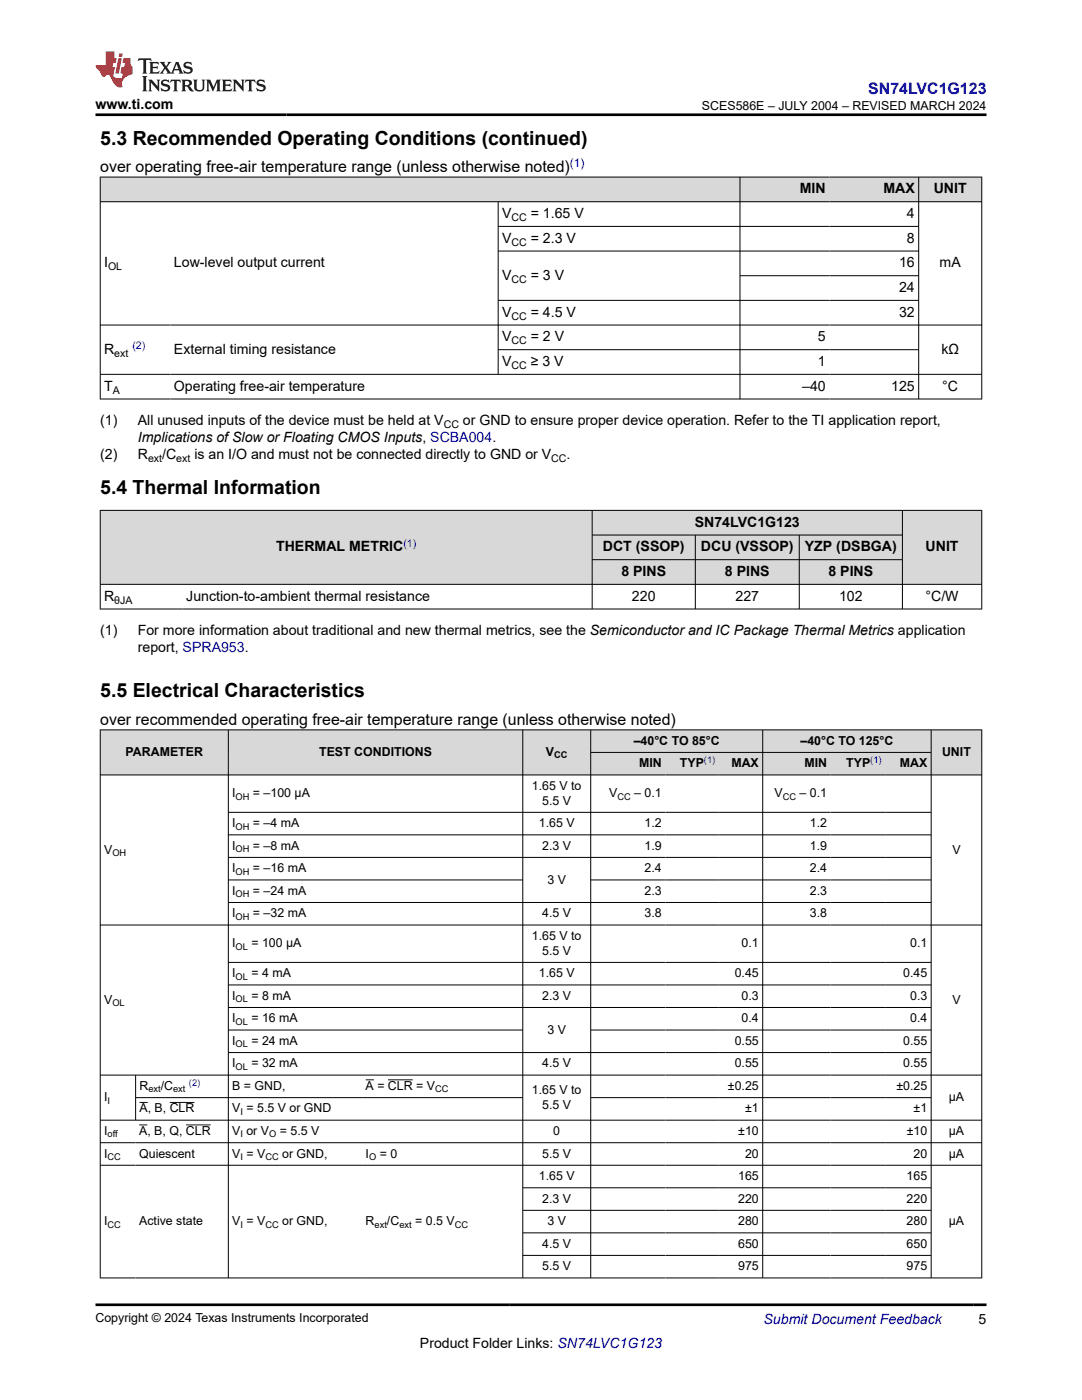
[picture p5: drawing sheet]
<svg xmlns="http://www.w3.org/2000/svg" width="216mm" height="279mm" viewBox="0 0 216 279" stroke-linecap="round" stroke-linejoin="round" font-family="sans-serif">
<defs><g id="words">
<g font-size="3.9">
<text x="20" y="28.8">5.3 Recommended Operating Conditions (continued)</text>
<text x="20" y="98.5">5.4 Thermal Information</text>
<text x="20" y="139.2">5.5 Electrical Characteristics</text>
</g>
<text font-size="3.2" fill="#00f" x="173.3" y="18.7">SN74LVC1G123</text>
<g font-size="3.2">
<text x="20" y="34.3">over operating free-air temperature range (unless otherwise noted)</text>
<text x="20" y="144.6">over recommended operating free-air temperature range (unless otherwise noted)</text>
</g>
<g font-size="2.8">
<text x="19.1" y="21.8">www.ti.com</text>
<text x="159.6" y="38.6">MIN</text>
<text x="176.3" y="38.6">MAX</text>
<text x="186.3" y="38.6">UNIT</text>
<text x="100.2" y="43.5">V</text>
<text x="105.9" y="43.5">= 1.65 V</text>
<text x="181" y="43.5">4</text>
<text x="20.8" y="53.4">I</text>
<text x="34.7" y="53.4">Low-level output current</text>
<text x="100.2" y="48.5">V</text>
<text x="105.9" y="48.5">= 2.3 V</text>
<text x="179.4" y="53.4">16</text>
<text x="181" y="48.5">8</text>
<text x="187.5" y="53.4">mA</text>
<text x="100.2" y="55.8">V</text>
<text x="105.9" y="55.8">= 3 V</text>
<text x="179.4" y="58.3">24</text>
<text x="100.2" y="63.2">V</text>
<text x="105.9" y="63.2">= 4.5 V</text>
<text x="179.4" y="63.2">32</text>
<text x="20.8" y="70.6">R</text>
<text x="34.7" y="70.6">External timing resistance</text>
<text x="100.2" y="68.1">V</text>
<text x="105.9" y="68.1">= 2 V</text>
<text x="163.2" y="68.1">5</text>
<text x="187.8" y="70.6">kΩ</text>
<text x="20.8" y="78">T</text>
<text x="34.7" y="78">Operating free-air temperature</text>
<text x="100.2" y="73.1">V</text>
<text x="105.9" y="73.1">≥ 3 V</text>
<text x="160.1" y="78">–40</text>
<text x="163.2" y="73.1">1</text>
<text x="177.8" y="78">125</text>
<text x="188" y="78">°C</text>
<text x="20" y="84.8">(1)</text>
<text x="27.5" y="84.8">All unused inputs of the device must be held at V</text>
<text x="27.5" y="88.2">Implications of Slow or Floating CMOS Inputs, SCBA004.</text>
<text x="92.4" y="84.8">or GND to ensure proper device operation. Refer to the TI application report,</text>
<text x="20" y="91.6">(2)</text>
<text x="27.5" y="91.6">R</text>
<text x="32.4" y="91.6">/C</text>
<text x="38.8" y="91.6">is an I/O and must not be connected directly to GND or V</text>
<text x="113.1" y="91.6">.</text>
<text x="138.6" y="105.1">SN74LVC1G123</text>
<text x="55.1" y="110.1">THERMAL METRIC</text>
<text x="120.3" y="110.1">DCT (SSOP)</text>
<text x="139.9" y="110.1">DCU (VSSOP)</text>
<text x="160.6" y="110.1">YZP (DSBGA)</text>
<text x="184.7" y="110.1">UNIT</text>
<text x="20.8" y="119.9">R</text>
<text x="37.2" y="119.9">Junction-to-ambient thermal resistance</text>
<text x="124" y="115">8 PINS</text>
<text x="126.1" y="119.9">220</text>
<text x="144.6" y="115">8 PINS</text>
<text x="146.8" y="119.9">227</text>
<text x="165.3" y="115">8 PINS</text>
<text x="167.4" y="119.9">102</text>
<text x="184.7" y="119.9">°C/W</text>
<text x="20" y="126.7">(1)</text>
<text x="27.5" y="130.1">report, SPRA953.</text>
<text x="27.5" y="126.7">For more information about traditional and new thermal metrics, see the Semiconductor and IC Package Thermal Metrics application</text>
<text x="83.8" y="269">Product Folder Links: SN74LVC1G123</text>
<text x="195.3" y="264.2">5</text>
</g>
<text font-size="2.8" fill="#00f" x="152.4" y="264.2">Submit Document Feedback</text>
<g font-size="2.5">
<text x="140.1" y="21.9">SCES586E – JULY 2004 – REVISED MARCH 2024</text>
<text x="126.4" y="148.6">–40°C TO 85°C</text>
<text x="159.7" y="148.6">–40°C TO 125°C</text>
<text x="25.1" y="150.9">PARAMETER</text>
<text x="63.7" y="150.9">TEST CONDITIONS</text>
<text x="108.9" y="150.9">V</text>
<text x="127.5" y="153.1">MIN</text>
<text x="135.7" y="153.1">TYP</text>
<text x="145.9" y="153.1">MAX</text>
<text x="160.5" y="153.1">MIN</text>
<text x="168.8" y="153.1">TYP</text>
<text x="179.5" y="153.1">MAX</text>
<text x="188" y="150.9">UNIT</text>
<text x="46.3" y="159.1">I</text>
<text x="50.5" y="159.1">= –100 µA</text>
<text x="106.2" y="157.6">1.65 V to</text>
<text x="108.2" y="160.6">5.5 V</text>
<text x="121.6" y="159.1">V</text>
<text x="126.6" y="159.1">– 0.1</text>
<text x="154.5" y="159.1">V</text>
<text x="159.6" y="159.1">– 0.1</text>
<text x="46.3" y="165.1">I</text>
<text x="50.5" y="165.1">= –4 mA</text>
<text x="107.5" y="165.1">1.65 V</text>
<text x="128.6" y="165.1">1.2</text>
<text x="161.6" y="165.1">1.2</text>
<text x="20.8" y="170.3">V</text>
<text x="46.3" y="169.6">I</text>
<text x="50.5" y="169.6">= –8 mA</text>
<text x="108.2" y="169.6">2.3 V</text>
<text x="128.6" y="169.6">1.9</text>
<text x="161.6" y="169.6">1.9</text>
<text x="190" y="170.3">V</text>
<text x="46.3" y="174.1">I</text>
<text x="46.3" y="178.6">I</text>
<text x="50.5" y="174.1">= –16 mA</text>
<text x="50.5" y="178.6">= –24 mA</text>
<text x="109.2" y="176.3">3 V</text>
<text x="128.6" y="174.1">2.4</text>
<text x="128.6" y="178.6">2.3</text>
<text x="161.6" y="174.1">2.4</text>
<text x="161.6" y="178.6">2.3</text>
<text x="46.3" y="183.1">I</text>
<text x="50.5" y="183.1">= –32 mA</text>
<text x="108.2" y="183.1">4.5 V</text>
<text x="128.6" y="183.1">3.8</text>
<text x="161.6" y="183.1">3.8</text>
<text x="46.3" y="189.1">I</text>
<text x="50.2" y="189.1">= 100 µA</text>
<text x="106.2" y="187.6">1.65 V to</text>
<text x="108.2" y="190.5">5.5 V</text>
<text x="148" y="189.1">0.1</text>
<text x="181.6" y="189.1">0.1</text>
<text x="46.3" y="195">I</text>
<text x="50.2" y="195">= 4 mA</text>
<text x="107.5" y="195">1.65 V</text>
<text x="146.6" y="195">0.45</text>
<text x="180.2" y="195">0.45</text>
<text x="20.8" y="200.3">V</text>
<text x="46.3" y="199.5">I</text>
<text x="50.2" y="199.5">= 8 mA</text>
<text x="108.2" y="199.5">2.3 V</text>
<text x="148" y="199.5">0.3</text>
<text x="181.6" y="199.5">0.3</text>
<text x="190" y="200.3">V</text>
<text x="46.3" y="204">I</text>
<text x="46.3" y="208.5">I</text>
<text x="50.2" y="204">= 16 mA</text>
<text x="50.2" y="208.5">= 24 mA</text>
<text x="109.2" y="206.3">3 V</text>
<text x="146.6" y="208.5">0.55</text>
<text x="148" y="204">0.4</text>
<text x="180.2" y="208.5">0.55</text>
<text x="181.6" y="204">0.4</text>
<text x="46.3" y="213">I</text>
<text x="50.2" y="213">= 32 mA</text>
<text x="108.2" y="213">4.5 V</text>
<text x="146.6" y="213">0.55</text>
<text x="180.2" y="213">0.55</text>
<text x="20.8" y="219.8">I</text>
<text x="27.8" y="217.5">R</text>
<text x="32.1" y="217.5">/C</text>
<text x="46.3" y="217.5">B = GND,</text>
<text x="73" y="217.5">A = CLR = V</text>
<text x="106.2" y="218.3">1.65 V to</text>
<text x="108.2" y="221.3">5.5 V</text>
<text x="145.3" y="217.5">±0.25</text>
<text x="178.9" y="217.5">±0.25</text>
<text x="189.3" y="219.8">µA</text>
<text x="20.8" y="226.5">I</text>
<text x="27.8" y="226.5">A, B, Q, CLR</text>
<text x="27.8" y="222">A, B, CLR</text>
<text x="46.3" y="222">V = 5.5 V or GND</text>
<text x="46.3" y="226.5">V or V</text>
<text x="55.8" y="226.5">= 5.5 V</text>
<text x="110.4" y="226.5">0</text>
<text x="147.3" y="226.5">±10</text>
<text x="148.7" y="222">±1</text>
<text x="180.9" y="226.5">±10</text>
<text x="182.3" y="222">±1</text>
<text x="189.3" y="226.5">µA</text>
<text x="20.8" y="231">I</text>
<text x="27.8" y="231">Quiescent</text>
<text x="46.3" y="231">V = V</text>
<text x="56.3" y="231">or GND,</text>
<text x="73" y="231">I</text>
<text x="75.8" y="231">= 0</text>
<text x="108.2" y="231">5.5 V</text>
<text x="148.7" y="231">20</text>
<text x="182.3" y="231">20</text>
<text x="189.3" y="231">µA</text>
<text x="107.5" y="235.5">1.65 V</text>
<text x="147.3" y="235.5">165</text>
<text x="180.9" y="235.5">165</text>
<text x="20.8" y="244.5">I</text>
<text x="27.8" y="244.5">Active state</text>
<text x="46.3" y="244.5">V = V</text>
<text x="56.3" y="244.5">or GND,</text>
<text x="73" y="244.5">R</text>
<text x="77.2" y="244.5">/C</text>
<text x="82.8" y="244.5">= 0.5 V</text>
<text x="108.2" y="240">2.3 V</text>
<text x="109.2" y="244.5">3 V</text>
<text x="147.3" y="240">220</text>
<text x="147.3" y="244.5">280</text>
<text x="180.9" y="240">220</text>
<text x="180.9" y="244.5">280</text>
<text x="189.3" y="244.5">µA</text>
<text x="108.2" y="249">4.5 V</text>
<text x="147.3" y="249">650</text>
<text x="180.9" y="249">650</text>
<text x="108.2" y="253.5">5.5 V</text>
<text x="147.3" y="253.5">975</text>
<text x="180.9" y="253.5">975</text>
<text x="19.1" y="263.9">Copyright © 2024 Texas Instruments Incorporated</text>
</g>
<text font-size="2.4" fill="#00f" x="113.7" y="33.2">(1)</text>
<g font-size="2.1">
<text x="102.1" y="44.1">CC</text>
<text x="21.6" y="53.9">OL</text>
<text x="102.1" y="49">CC</text>
<text x="102.1" y="56.4">CC</text>
<text x="102.1" y="63.8">CC</text>
<text x="22.8" y="71.2">ext</text>
<text x="102.1" y="68.7">CC</text>
<text x="102.1" y="73.6">CC</text>
<text x="22.5" y="78.5">A</text>
<text x="88.5" y="85.3">CC</text>
<text x="29.5" y="92.1">ext</text>
<text x="35.2" y="92.1">ext</text>
<text x="110" y="92.1">CC</text>
<text x="22.8" y="120.5">θJA</text>
</g>
<g font-size="2.1" fill="#00f">
<text x="26.4" y="69.7">(2)</text>
<text x="80.5" y="109.1">(1)</text>
</g>
<g font-size="1.9">
<text x="110.6" y="151.4">CC</text>
<text x="47" y="159.6">OH</text>
<text x="123.2" y="159.6">CC</text>
<text x="156.2" y="159.6">CC</text>
<text x="47" y="165.6">OH</text>
<text x="22.4" y="170.8">OH</text>
<text x="47" y="170.1">OH</text>
<text x="47" y="174.6">OH</text>
<text x="47" y="179.1">OH</text>
<text x="47" y="183.6">OH</text>
<text x="47" y="189.5">OL</text>
<text x="47" y="195.5">OL</text>
<text x="22.4" y="200.8">OL</text>
<text x="47" y="200">OL</text>
<text x="47" y="204.5">OL</text>
<text x="47" y="209">OL</text>
<text x="47" y="213.5">OL</text>
<text x="21.5" y="220.3">I</text>
<text x="29.6" y="218">ext</text>
<text x="34.6" y="218">ext</text>
<text x="86.8" y="218">CC</text>
<text x="21.5" y="227">off</text>
<text x="48" y="222.5">I</text>
<text x="48" y="227">I</text>
<text x="53.7" y="227">O</text>
<text x="21.5" y="231.5">CC</text>
<text x="48" y="231.5">I</text>
<text x="53" y="231.5">CC</text>
<text x="73.6" y="231.5">O</text>
<text x="21.5" y="245">CC</text>
<text x="48" y="245">I</text>
<text x="53" y="245">CC</text>
<text x="74.7" y="245">ext</text>
<text x="79.7" y="245">ext</text>
<text x="90.7" y="245">CC</text>
</g>
<g font-size="1.9" fill="#00f">
<text x="140.5" y="152.3">(1)</text>
<text x="173.7" y="152.3">(1)</text>
<text x="37.7" y="216.7">(2)</text>
</g>
</g></defs>
<g fill="#d8d8d8">
<path d="M20 35.3h175.9v5h-175.9z" fill-rule="evenodd"/>
<path d="M20.1 35.4h127.5v4.8h-127.5z" fill-rule="evenodd"/>
<path d="M147.7 35.4h17.8v4.8h-17.8z" fill-rule="evenodd"/>
<path d="M165.5 35.4h17.8v4.8h-17.8z" fill-rule="evenodd"/>
<path d="M183.4 35.4h12.4v4.8h-12.4z" fill-rule="evenodd"/>
</g>
<g fill="none" stroke="#000" stroke-width=".2">
<path d="M19.9 35.3h176.1M20 35.3v44.4M147.7 35.3v44.4M183.3 35.3v44.4M195.9 35.3v44.4M19.9 40.3h176.1M99.4 40.3v34.5M99.4 45.2h84M99.4 50.1h84M147.7 55h35.7M183.4 59.9h-84M19.9 64.9h176.1"/>
<path d="M19.9 74.7h176.1M19.9 79.6h176.1M99.4 69.8h84"/>
</g>
<g fill="#d8d8d8">
<path d="M20 101.9h175.9v4.9h-175.9z" fill-rule="evenodd"/>
<path d="M20.1 101.9h98v14.7h-98z" fill-rule="evenodd"/>
<path d="M118.2 101.9h61.8v4.8h-61.8z" fill-rule="evenodd"/>
<path d="M180.1 101.9h15.7v14.7h-15.7z" fill-rule="evenodd"/>
<path d="M118.2 106.8h20.5v4.8h-20.5z" fill-rule="evenodd"/>
<path d="M138.8 106.8h20.6v4.8h-20.6z" fill-rule="evenodd"/>
<path d="M159.5 106.8h20.5v4.8h-20.5z" fill-rule="evenodd"/>
<path d="M118.2 111.8h20.5v4.8h-20.5z" fill-rule="evenodd"/>
<path d="M138.8 111.8h20.6v4.8h-20.6z" fill-rule="evenodd"/>
<path d="M159.5 111.8h20.5v4.8h-20.5z" fill-rule="evenodd"/>
</g>
<path d="M19.9 101.9h176.1M19.9 116.6h176.1M20 101.8v19.8M118.2 101.8v19.8M118.2 106.8h61.9M118.2 111.7h61.9M138.7 106.8v14.8M159.5 106.8v14.8M180.1 101.8v19.8M195.9 101.8v19.8M19.9 121.5h176.1" fill="none" stroke="#000" stroke-width=".2"/>
<g fill="#d8d8d8">
<path d="M20 145.7h175.9v4.5h-175.9z" fill-rule="evenodd"/>
<path d="M20.1 145.7h25.4v8.9h-25.4z" fill-rule="evenodd"/>
<path d="M45.6 145.7h58.7v8.9h-58.7z" fill-rule="evenodd"/>
<path d="M104.4 145.7h13.4v8.9h-13.4z" fill-rule="evenodd"/>
<path d="M117.9 145.7h34.2v4.4h-34.2z" fill-rule="evenodd"/>
<path d="M152.3 145.7h33.4v4.4h-33.4z" fill-rule="evenodd"/>
<path d="M185.9 145.7h9.9v8.9h-9.9z" fill-rule="evenodd"/>
<path d="M117.9 150.2h14.9v4.4h-14.9z" fill-rule="evenodd"/>
<path d="M132.8 150.2h10.6v4.4h-10.6z" fill-rule="evenodd"/>
<path d="M143.4 150.2h8.7v4.4h-8.7z" fill-rule="evenodd"/>
<path d="M152.3 150.2h13.4v4.4h-13.4z" fill-rule="evenodd"/>
<path d="M165.7 150.2h10.9v4.4h-10.9z" fill-rule="evenodd"/>
<path d="M176.6 150.2h9.1v4.4h-9.1z" fill-rule="evenodd"/>
</g>
<g fill="none" stroke="#000" stroke-width=".2">
<path d="M19.9 145.7h176.1M19.9 154.7h176.1M20 145.6v109.5M45.6 145.6v109.5M104.3 145.6v109.5M117.9 145.6v109.5M117.9 150.2h68M152.2 145.6v109.5M185.8 145.6v109.5M195.9 145.6v109.5M45.6 162.1h140.3M45.6 166.6h140.3"/>
<path d="M45.6 171.1h140.3M45.6 175.6h58.8M117.9 175.6h68M19.9 184.6h176.1M45.6 180.1h140.3M45.6 192.1h140.3M45.6 196.6h140.3M19.9 214.6h176.1M27.1 214.6v9M27.1 219.1h77.3M45.6 201.1h140.3M45.6 205.6h58.8"/>
<path d="M45.6 210.1h140.3M73 215.5h1.6M77.4 215.5h5M117.9 205.6h68M117.9 219.1h68M19.9 223.6h176.1M19.9 228.1h176.1M19.9 232.6h176.1M27.8 224.5h1.6M27.8 220h1.7M33.9 220h4.9M37.1 224.5h4.9"/>
<path d="M104.3 237h81.6M19.9 255h176.1M104.3 241.5h81.6M104.3 246h81.6M104.3 250.5h81.6"/>
</g>
<path d="M27.7 11.6l-.2 .6 .5-.2h.6v.1v2.2l-.2 .4h1l-.2-.4v-2.2v-.1h.5l.5 .2-.1-.6zM29.8 12.4l.2 .3v1.6l-.2 .4h1.9l.1-.6a1.08 1.08 0 0 1-1.3 .2v-.7h.6l.4 .2v-.7l-.4 .2h-.6v-.5l.2-.2a1 1 0 0 1 1 .3l-.1-.5zM31.8 12.4l1 1.1-1 1.2h.9l-.2-.2 .4-.8 .5 .8-.2 .2h1.6l-.2-.2 .1-.5h1l.1 .5-.1 .2h.9l-.2-.4-.8-1.9h-.5l-1 2.1-.8-1.1 .9-1h-.8l.2 .2-.5 .6-.3-.6 .1-.2zM35.2 12.8l.4 1h-.8zM36.8 12.5a.65 .65 0 0 0-.2 .7 .65 .65 0 0 0 .6 .5l.7 .1 .1 .3a.79 .79 0 0 1-.7 .4 .79 .79 0 0 1-.7-.5l.1 .7 .2-.1a.93 .93 0 0 0 1.1 0 .93 .93 0 0 0 .4-.9 1.46 1.46 0 0 0-1.2-.6l-.1-.3a1.09 1.09 0 0 1 1.2 .2l-.2-.6-.1 .1-.6-.2zM28.4 15.2l.2 .4v2.2l-.2 .4h1l-.2-.4v-2.2l.2-.4zM29.6 15.9l.2 .4v1.5l-.2 .4h.8l-.3-.4v-1.3l1.7 1.8v-2l.2-.4h-.8l.2 .2 .1 1.1-1.2-1.3zM32.3 16a.65 .65 0 0 0-.2 .8 .65 .65 0 0 0 .7 .4l.6 .2 .1 .2a.79 .79 0 0 1-.7 .4 .79 .79 0 0 1-.7-.5l.1 .7 .2-.1a.93 .93 0 0 0 1.1 .1 .93 .93 0 0 0 .4-1 1.46 1.46 0 0 0-1.2-.5l-.1-.4a1.09 1.09 0 0 1 1.2 .2l-.2-.6-.1 .1-.6-.1zM34.1 15.9l-.1 .6a.63 .63 0 0 1 .7-.3l.1 1.6-.3 .4h1l-.2-.4v-1.6a.66 .66 0 0 1 .8 .3l-.1-.6zM36.2 15.9l.2 .4v1.5l-.2 .4h.9l-.2-.2v-.7h.5l.1 .2a.79 .79 0 0 0 1.2 .6l-1-.9a.61 .61 0 0 0 .6-.6 .61 .61 0 0 0-.5-.7zM36.9 16.2h.2a.47 .47 0 0 1 .5 .1 .47 .47 0 0 1 .1 .5l-.2 .1-.6 .1zM38.5 15.9l.2 .2a2.27 2.27 0 0 0 .4 2 1.04 1.04 0 0 0 1.7-.7v-1.3l.2-.2h-.8l.2 .4v1.1a.6 .6 0 0 1-.6 .6 .6 .6 0 0 1-.6-.6v-1.1l.3-.4zM41.1 15.9l.2 .4v1.5l-.2 .4h.7l-.2-.4v-1.4l.9 1.9 .8-1.9v1.4l-.2 .4h1l-.3-.4v-1.5l.3-.4h-.8l-.7 1.5-.7-1.5zM44.3 15.9l.2 .4v1.5l-.2 .4h1.9l.1-.6a1.09 1.09 0 0 1-1.3 .2v-.7h.6l.4 .2v-.6l-.4 .2h-.6v-.6l.2-.1a1.01 1.01 0 0 1 1 .3l-.1-.6zM46.4 15.9l.3 .4v1.5l-.3 .4h.8l-.2-.4v-1.3l1.6 1.8v-2l.2-.4h-.7l.2 .2v1.1l-1.2-1.3zM49 15.9l-.1 .6a.63 .63 0 0 1 .8-.3v1.6l-.3 .4h1l-.2-.4v-1.6a.66 .66 0 0 1 .8 .3l-.1-.6zM51.4 16a.65 .65 0 0 0-.2 .8 .65 .65 0 0 0 .6 .4l.6 .2 .2 .2a.79 .79 0 0 1-.8 .4 .79 .79 0 0 1-.6-.5l.1 .7 .2-.1a.93 .93 0 0 0 1 .1 .93 .93 0 0 0 .5-1 1.46 1.46 0 0 0-1.3-.5l-.1-.4a1.09 1.09 0 0 1 1.3 .2l-.2-.6-.2 .1-.5-.1z" fill="#231f20"/>
<path d="M21.1 10.3v2.7h-2.1l.1 .4 .9 1a.95 .95 0 0 0 .9 .9 .59 .59 0 0 1 .6-.4 .59 .59 0 0 1 .5 .3l.4 .8a1.59 1.59 0 0 0 2.1 1.4 1.61 1.61 0 0 1 1-2.3l1-.3-.1-1.5a1.59 1.59 0 0 1-.4-1.7h-1.4l-.2 .9h.5l-.1 .9h-.5l-.2 .9v.3l.4 .1-.2 .9h-.6a.73 .73 0 0 1-1.1-.7l.3-1.5h-.5l.2-.9h.5l.2-.9h-.5v-1.3zM23.6 11.6l-.6 3.1h.7l.6-3.1zM23.8 10.7l-.1 .6h.7l.1-.6z" fill="#ed1c24"/>
<path d="M19.1 22.9h177.8M19.1 260.4h177.8" fill="none" stroke="#000" stroke-width=".53"/>
<use href="#words"/>
</svg>
